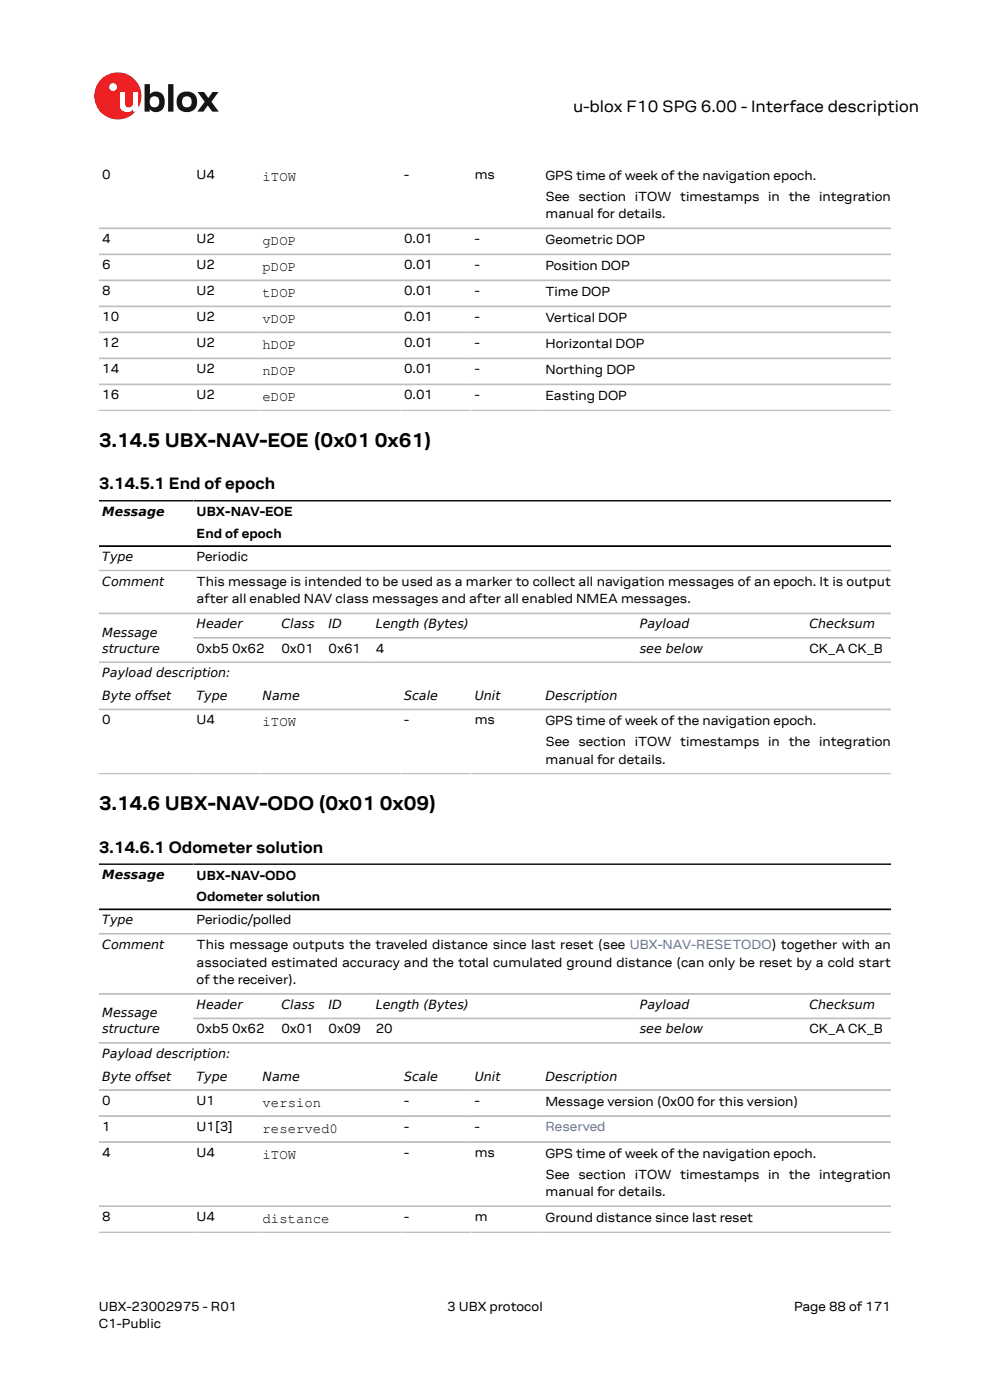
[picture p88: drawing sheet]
<svg xmlns="http://www.w3.org/2000/svg" width="210mm" height="297mm" viewBox="0 0 210 297" stroke-linecap="round" stroke-linejoin="round" font-family="sans-serif">
<defs><g id="words">
<g font-size="4.2">
<text x="21" y="94.7">3.14.5 UBX-NAV-EOE (0x01</text>
<text x="79.5" y="94.7">0x61)</text>
<text x="21" y="171.8">3.14.6 UBX-NAV-ODO (0x01</text>
<text x="80.5" y="171.8">0x09)</text>
</g>
<g font-size="3.5">
<text x="121.6" y="23.7">u-blox F10 SPG 6.00 - Interface description</text>
<text x="21" y="103.8">3.14.5.1 End of epoch</text>
<text x="21" y="180.9">3.14.6.1 Odometer solution</text>
</g>
<g font-size="3">
<text x="55.7" y="38.4">iTOW</text>
<text x="55.7" y="52">gDOP</text>
<text x="55.7" y="57.5">pDOP</text>
<text x="55.7" y="63">tDOP</text>
<text x="55.7" y="68.5">vDOP</text>
<text x="55.7" y="74">hDOP</text>
<text x="55.7" y="79.6">nDOP</text>
<text x="55.7" y="85.1">eDOP</text>
<text x="55.7" y="154">iTOW</text>
<text x="55.7" y="234.8">version</text>
<text x="55.7" y="240.3">reserved0</text>
<text x="55.7" y="245.8">iTOW</text>
<text x="55.7" y="259.4">distance</text>
</g>
<g font-size="2.8">
<text x="21.7" y="38">0</text>
<text x="41.7" y="38">U4</text>
<text x="85.7" y="38">-</text>
<text x="100.7" y="38">ms</text>
<text x="115.7" y="38.1">GPS time of week of the navigation epoch.</text>
<text x="115.7" y="42.6">See section iTOW timestamps in the integration</text>
<text x="115.7" y="46.3">manual for details.</text>
<text x="21.7" y="51.6">4</text>
<text x="41.7" y="51.6">U2</text>
<text x="85.7" y="51.6">0.01</text>
<text x="100.7" y="51.6">-</text>
<text x="115.7" y="51.7">Geometric DOP</text>
<text x="21.7" y="57.1">6</text>
<text x="41.7" y="57.1">U2</text>
<text x="85.7" y="57.1">0.01</text>
<text x="100.7" y="57.1">-</text>
<text x="115.7" y="57.3">Position DOP</text>
<text x="21.7" y="62.6">8</text>
<text x="41.7" y="62.6">U2</text>
<text x="85.7" y="62.6">0.01</text>
<text x="100.7" y="62.6">-</text>
<text x="115.7" y="62.8">Time DOP</text>
<text x="21.7" y="68.2">10</text>
<text x="41.7" y="68.2">U2</text>
<text x="85.7" y="68.2">0.01</text>
<text x="100.7" y="68.2">-</text>
<text x="115.7" y="68.3">Vertical DOP</text>
<text x="21.7" y="73.7">12</text>
<text x="41.7" y="73.7">U2</text>
<text x="85.7" y="73.7">0.01</text>
<text x="100.7" y="73.7">-</text>
<text x="115.7" y="73.8">Horizontal DOP</text>
<text x="21.7" y="79.2">14</text>
<text x="41.7" y="79.2">U2</text>
<text x="85.7" y="79.2">0.01</text>
<text x="100.7" y="79.2">-</text>
<text x="115.7" y="79.3">Northing DOP</text>
<text x="21.7" y="84.7">16</text>
<text x="41.7" y="84.7">U2</text>
<text x="85.7" y="84.7">0.01</text>
<text x="100.7" y="84.7">-</text>
<text x="115.7" y="84.9">Easting DOP</text>
<text x="41.7" y="109.6">UBX-NAV-EOE</text>
<text x="41.7" y="114.1">End of epoch</text>
<text x="41.7" y="119">Periodic</text>
<text x="41.7" y="124.3">This message is intended to be used as a marker to collect all navigation messages of an epoch. It is output</text>
<text x="41.7" y="128">after all enabled NAV class messages and after all enabled NMEA messages.</text>
<text x="41.7" y="138.5">0xb5 0x62</text>
<text x="59.7" y="138.5">0x01</text>
<text x="69.7" y="138.5">0x61</text>
<text x="79.7" y="138.5">4</text>
<text x="171.7" y="138.5">CK_A CK_B</text>
<text x="21.7" y="153.7">0</text>
<text x="41.7" y="153.7">U4</text>
<text x="85.7" y="153.7">-</text>
<text x="100.7" y="153.7">ms</text>
<text x="115.7" y="153.8">GPS time of week of the navigation epoch.</text>
<text x="115.7" y="158.3">See section iTOW timestamps in the integration</text>
<text x="115.7" y="162">manual for details.</text>
<text x="41.7" y="186.6">UBX-NAV-ODO</text>
<text x="41.7" y="191.1">Odometer solution</text>
<text x="41.7" y="196.1">Periodic/polled</text>
<text x="41.7" y="201.4">This message outputs the traveled distance since last reset (see UBX-NAV-RESETODO) together with an</text>
<text x="41.7" y="205.1">associated estimated accuracy and the total cumulated ground distance (can only be reset by a cold start</text>
<text x="41.7" y="208.7">of the receiver).</text>
<text x="41.7" y="219.2">0xb5 0x62</text>
<text x="59.7" y="219.2">0x01</text>
<text x="69.7" y="219.2">0x09</text>
<text x="79.7" y="219.2">20</text>
<text x="171.7" y="219.2">CK_A CK_B</text>
<text x="21.7" y="234.4">0</text>
<text x="21.7" y="239.9">1</text>
<text x="41.7" y="234.4">U1</text>
<text x="41.7" y="239.9">U1[3]</text>
<text x="85.7" y="234.4">-</text>
<text x="85.7" y="239.9">-</text>
<text x="100.7" y="234.4">-</text>
<text x="100.7" y="239.9">-</text>
<text x="115.7" y="234.5">Message version (0x00 for this version)</text>
<text x="21.7" y="245.4">4</text>
<text x="41.7" y="245.4">U4</text>
<text x="85.7" y="245.4">-</text>
<text x="100.7" y="245.4">ms</text>
<text x="115.7" y="245.6">GPS time of week of the navigation epoch.</text>
<text x="115.7" y="250.1">See section iTOW timestamps in the integration</text>
<text x="115.7" y="253.8">manual for details.</text>
<text x="21.7" y="259.1">8</text>
<text x="41.7" y="259.1">U4</text>
<text x="85.7" y="259.1">-</text>
<text x="100.7" y="259.1">m</text>
<text x="115.7" y="259.2">Ground distance since last reset</text>
<text x="21" y="278">UBX-23002975 - R01</text>
<text x="21" y="281.8">C1-Public</text>
<text x="94.9" y="278">3 UBX protocol</text>
<text x="168.4" y="278">Page 88 of 171</text>
</g>
<text font-size="2.8" fill="#4664b4" x="115.7" y="239.9">Reserved</text>
<g font-size="2.7">
<text x="21.7" y="109.5">Message</text>
<text x="21.7" y="119">Type</text>
<text x="21.7" y="124.2">Comment</text>
<text x="21.7" y="135.1">Message</text>
<text x="41.7" y="133.3">Header</text>
<text x="59.7" y="133.3">Class</text>
<text x="69.7" y="133.3">ID</text>
<text x="79.7" y="133.3">Length (Bytes)</text>
<text x="135.7" y="133.3">Payload</text>
<text x="171.7" y="133.3">Checksum</text>
<text x="21.7" y="138.5">structure</text>
<text x="21.7" y="143.7">Payload description:</text>
<text x="135.7" y="138.5">see below</text>
<text x="21.7" y="148.5">Byte offset</text>
<text x="41.7" y="148.5">Type</text>
<text x="55.7" y="148.5">Name</text>
<text x="85.7" y="148.5">Scale</text>
<text x="100.7" y="148.5">Unit</text>
<text x="115.7" y="148.5">Description</text>
<text x="21.7" y="186.5">Message</text>
<text x="21.7" y="196.1">Type</text>
<text x="21.7" y="201.3">Comment</text>
<text x="21.7" y="215.8">Message</text>
<text x="41.7" y="214.1">Header</text>
<text x="59.7" y="214.1">Class</text>
<text x="69.7" y="214.1">ID</text>
<text x="79.7" y="214.1">Length (Bytes)</text>
<text x="135.7" y="214.1">Payload</text>
<text x="171.7" y="214.1">Checksum</text>
<text x="21.7" y="219.2">structure</text>
<text x="135.7" y="219.2">see below</text>
<text x="21.7" y="224.4">Payload description:</text>
<text x="21.7" y="229.3">Byte offset</text>
<text x="41.7" y="229.3">Type</text>
<text x="55.7" y="229.3">Name</text>
<text x="85.7" y="229.3">Scale</text>
<text x="100.7" y="229.3">Unit</text>
<text x="115.7" y="229.3">Description</text>
</g>
</g></defs>
<circle cx="25" cy="20.4" r="5" fill="#ed2023"/>
<circle cx="24" cy="18.5" r=".83" fill="#fff"/>
<g fill="#151516">
<path d="M35.7 17.9h1.1v5.8h-1.1z"/>
<path d="M41.9 19.5h1.4l.9 1.3 .9-1.3h1.3l-1.6 2.1 1.6 2.1h-1.4l-.9-1.3-1 1.3h-1.2l1.5-2.1z"/>
<path d="M32 20.7a1.17 1.17 0 0 0-.1 1.5 1.17 1.17 0 0 0 1.4 .4 1.16 1.16 0 0 0 .4-1.6 1.16 1.16 0 0 0-1.7-.3zM30.7 17.9h1.1v2.1a1.82 1.82 0 0 1 2.2-.4 1.82 1.82 0 0 1 .9 2 1.83 1.83 0 0 1-1 2 1.83 1.83 0 0 1-2.1-.5v.6h-1.1z"/>
<path d="M38.9 20.7a1.18 1.18 0 0 0-.2 1.5 1.18 1.18 0 0 0 1.5 .4 1.18 1.18 0 0 0 .4-1.5 1.18 1.18 0 0 0-1.5-.5zM37.4 21.6a2.25 2.25 0 0 1 4.5 0 2.25 2.25 0 0 1-4.5 0z"/>
</g>
<path d="M25.4 19.5h1.1v2.5a.84 .84 0 0 0 1 .8 .84 .84 0 0 0 .7-1v-2.3h1.1v4.2h-1.1v-.5a1.59 1.59 0 0 1-1.8 .5 1.59 1.59 0 0 1-1-1.5z" fill="#fff"/>
<g fill="none" stroke="#bebebe" stroke-width=".35">
<path d="M21 48.4h168M21 54h168M21 59.5h168M21 65h168M21 70.5h168M21 76h168M21 81.5h168M21 87.1h168M21 121h168M21 130.1h168M189 135.3h-148M21 140.5h168"/>
<path d="M21 150.5h168M21 164.1h168M21 198.1h168M21 210.9h168M41 216h148M21 221.2h168M21 231.2h168M21 236.8h168M21 242.3h168M21 255.9h168M21 261.4h168"/>
</g>
<path d="M21 106.3h168M21 115.8h168M21 183.3h168M21 192.9h168" fill="none" stroke="#000" stroke-width=".35"/>
<use href="#words"/>
</svg>
